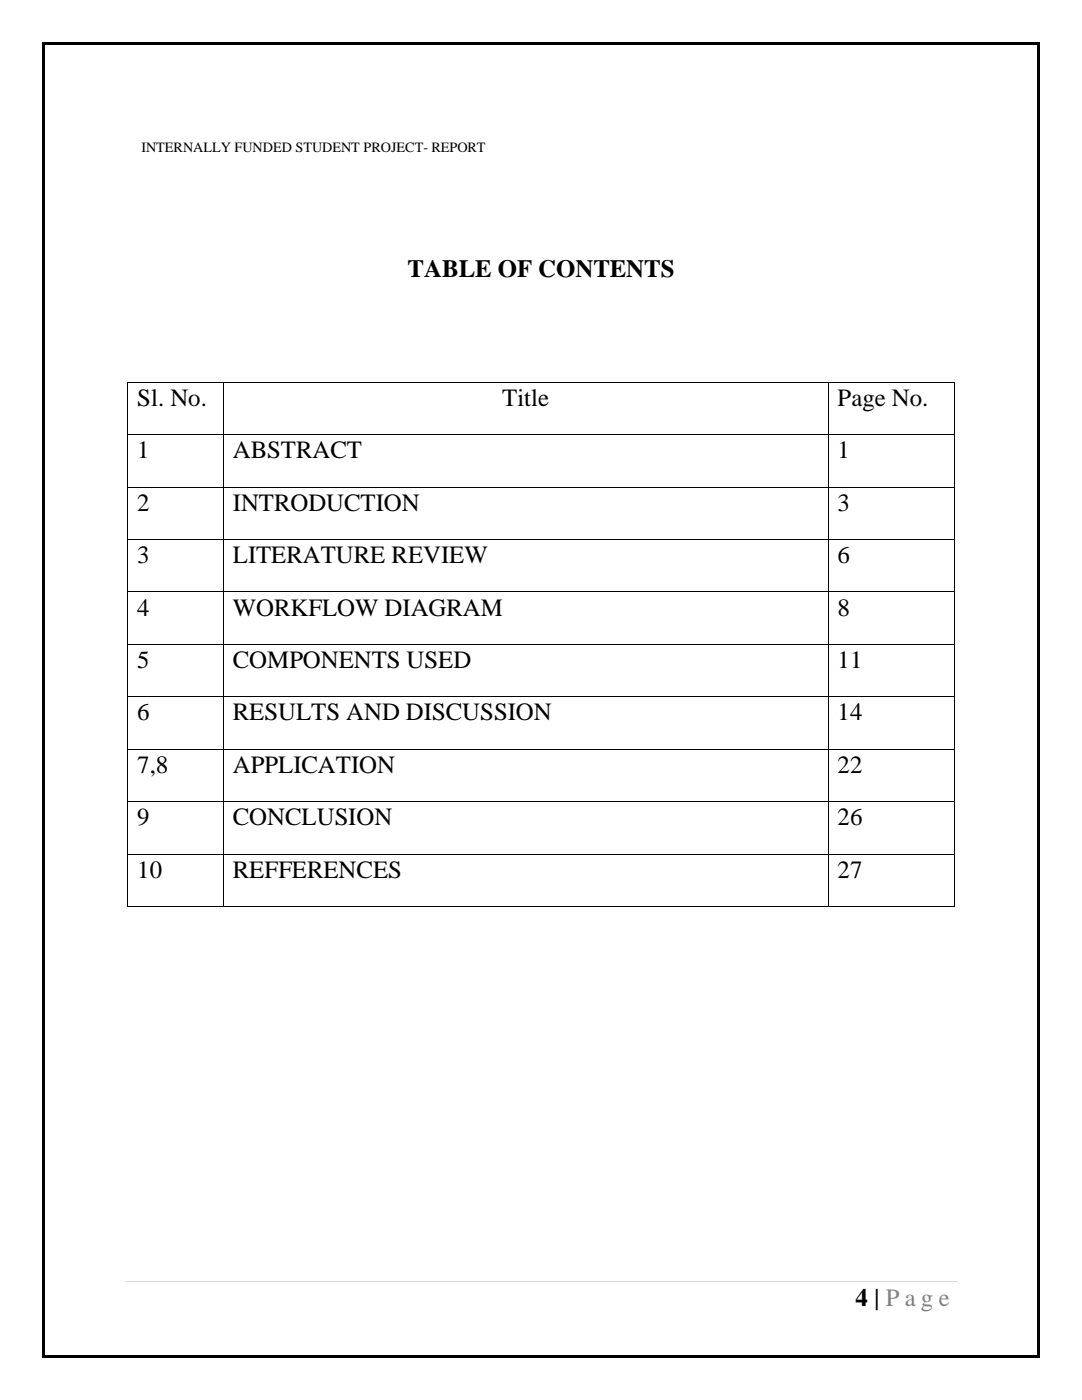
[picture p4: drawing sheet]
<svg xmlns="http://www.w3.org/2000/svg" width="216mm" height="279mm" viewBox="0 0 216 279" stroke-linecap="round" stroke-linejoin="round" font-family="sans-serif">
<defs><g id="words">
<g font-size="5">
<text x="81.3" y="55.4">TABLE OF CONTENTS</text>
<text x="27.4" y="81">Sl. No.</text>
<text x="100.2" y="81">Title</text>
<text x="167.1" y="81">Page No.</text>
<text x="27.4" y="91.5">1</text>
<text x="46.4" y="91.5">ABSTRACT</text>
<text x="167.1" y="91.5">1</text>
<text x="27.4" y="101.9">2</text>
<text x="46.4" y="101.9">INTRODUCTION</text>
<text x="167.1" y="101.9">3</text>
<text x="27.4" y="112.4">3</text>
<text x="46.4" y="112.4">LITERATURE REVIEW</text>
<text x="167.1" y="112.4">6</text>
<text x="27.4" y="122.9">4</text>
<text x="46.4" y="122.9">WORKFLOW DIAGRAM</text>
<text x="167.1" y="122.9">8</text>
<text x="27.4" y="133.3">5</text>
<text x="46.4" y="133.3">COMPONENTS USED</text>
<text x="167.1" y="133.3">11</text>
<text x="27.4" y="143.8">6</text>
<text x="46.4" y="143.8">RESULTS AND DISCUSSION</text>
<text x="167.1" y="143.8">14</text>
<text x="27.4" y="154.2">7,8</text>
<text x="46.4" y="154.2">APPLICATION</text>
<text x="167.1" y="154.2">22</text>
<text x="27.4" y="164.7">9</text>
<text x="46.4" y="164.7">CONCLUSION</text>
<text x="167.1" y="164.7">26</text>
<text x="27.4" y="175.2">10</text>
<text x="46.4" y="175.2">REFFERENCES</text>
<text x="167.1" y="175.2">27</text>
<text x="170.7" y="260.7">4 | P a g e</text>
</g>
<text font-size="2.8" x="28.2" y="30.4">INTERNALLY FUNDED STUDENT PROJECT- REPORT</text>
</g></defs>
<path d="M24.9 255.7h166.1" fill="none" stroke="#d9d9d9" stroke-width=".2"/>
<g fill="#000">
<path d="M8.5 8.5h.5v.5h-.5z" fill-rule="evenodd"/>
<path d="M8.5 8.5h.5v.5h-.5z" fill-rule="evenodd"/>
<path d="M9 8.5h198v.5h-198z" fill-rule="evenodd"/>
<path d="M207 8.5h.5v.5h-.5z" fill-rule="evenodd"/>
<path d="M207 8.5h.5v.5h-.5z" fill-rule="evenodd"/>
<path d="M25.4 76.2h.2v.2h-.2z" fill-rule="evenodd"/>
<path d="M25.4 76.2h.2v.2h-.2z" fill-rule="evenodd"/>
<path d="M44.5 76.2h.1v.2h-.1z" fill-rule="evenodd"/>
<path d="M165.1 76.2h.2v.2h-.2z" fill-rule="evenodd"/>
<path d="M190.4 76.2h.1v.2h-.1z" fill-rule="evenodd"/>
<path d="M190.4 76.2h.1v.2h-.1z" fill-rule="evenodd"/>
<path d="M25.4 86.7h.2v.1h-.2z" fill-rule="evenodd"/>
<path d="M25.4 97.1h.2v.2h-.2z" fill-rule="evenodd"/>
<path d="M44.5 86.7h.1v.1h-.1z" fill-rule="evenodd"/>
<path d="M44.5 97.1h.1v.2h-.1z" fill-rule="evenodd"/>
<path d="M165.1 86.7h.2v.1h-.2z" fill-rule="evenodd"/>
<path d="M165.1 97.1h.2v.2h-.2z" fill-rule="evenodd"/>
<path d="M190.4 86.7h.1v.1h-.1z" fill-rule="evenodd"/>
<path d="M190.4 97.1h.1v.2h-.1z" fill-rule="evenodd"/>
<path d="M25.4 107.6h.2v.2h-.2z" fill-rule="evenodd"/>
<path d="M25.4 118h.2v.2h-.2z" fill-rule="evenodd"/>
<path d="M44.5 107.6h.1v.2h-.1z" fill-rule="evenodd"/>
<path d="M44.5 118h.1v.2h-.1z" fill-rule="evenodd"/>
<path d="M165.1 107.6h.2v.2h-.2z" fill-rule="evenodd"/>
<path d="M165.1 118h.2v.2h-.2z" fill-rule="evenodd"/>
<path d="M190.4 107.6h.1v.2h-.1z" fill-rule="evenodd"/>
<path d="M190.4 118h.1v.2h-.1z" fill-rule="evenodd"/>
<path d="M25.4 128.5h.2v.2h-.2z" fill-rule="evenodd"/>
<path d="M25.4 139h.2v.2h-.2z" fill-rule="evenodd"/>
<path d="M44.5 128.5h.1v.2h-.1z" fill-rule="evenodd"/>
<path d="M44.5 139h.1v.2h-.1z" fill-rule="evenodd"/>
<path d="M165.1 128.5h.2v.2h-.2z" fill-rule="evenodd"/>
<path d="M165.1 139h.2v.2h-.2z" fill-rule="evenodd"/>
<path d="M190.4 128.5h.1v.2h-.1z" fill-rule="evenodd"/>
<path d="M190.4 139h.1v.2h-.1z" fill-rule="evenodd"/>
<path d="M25.4 149.5h.2v.1h-.2z" fill-rule="evenodd"/>
<path d="M44.5 149.5h.1v.1h-.1z" fill-rule="evenodd"/>
<path d="M165.1 149.5h.2v.1h-.2z" fill-rule="evenodd"/>
<path d="M190.4 149.5h.1v.1h-.1z" fill-rule="evenodd"/>
<path d="M25.4 159.9h.2v.2h-.2z" fill-rule="evenodd"/>
<path d="M25.4 170.4h.2v.1h-.2z" fill-rule="evenodd"/>
<path d="M44.5 159.9h.1v.2h-.1z" fill-rule="evenodd"/>
<path d="M44.5 170.4h.1v.1h-.1z" fill-rule="evenodd"/>
<path d="M165.1 159.9h.2v.2h-.2z" fill-rule="evenodd"/>
<path d="M165.1 170.4h.2v.1h-.2z" fill-rule="evenodd"/>
<path d="M190.4 159.9h.1v.2h-.1z" fill-rule="evenodd"/>
<path d="M190.4 170.4h.1v.1h-.1z" fill-rule="evenodd"/>
<path d="M25.4 180.8h.2v.2h-.2z" fill-rule="evenodd"/>
<path d="M25.4 180.8h.2v.2h-.2z" fill-rule="evenodd"/>
<path d="M44.5 180.8h.1v.2h-.1z" fill-rule="evenodd"/>
<path d="M165.1 180.8h.2v.2h-.2z" fill-rule="evenodd"/>
<path d="M190.4 180.8h.1v.2h-.1z" fill-rule="evenodd"/>
<path d="M190.4 180.8h.1v.2h-.1z" fill-rule="evenodd"/>
<path d="M8.5 9h.5v261.5h-.5z" fill-rule="evenodd"/>
<path d="M8.5 270.5h.5v.5h-.5z" fill-rule="evenodd"/>
<path d="M8.5 270.5h.5v.5h-.5z" fill-rule="evenodd"/>
<path d="M9 270.5h198v.5h-198z" fill-rule="evenodd"/>
<path d="M207 9h.5v261.5h-.5z" fill-rule="evenodd"/>
<path d="M207 270.5h.5v.5h-.5z" fill-rule="evenodd"/>
<path d="M207 270.5h.5v.5h-.5z" fill-rule="evenodd"/>
</g>
<g fill="none" stroke="#000" stroke-width=".2">
<path d="M25.5 76.4v10.3M25.6 76.3h18.9M44.5 76.4v10.3M44.6 76.3h120.5M165.2 76.4v10.3M165.3 76.3h25.1M190.5 76.4v10.3M25.5 86.8v10.3M25.5 97.3v10.3M25.6 86.8h18.9M25.6 97.2h18.9M44.5 86.8v10.3"/>
<path d="M44.5 97.3v10.3M44.6 86.8h120.5M44.6 97.2h120.5M165.2 86.8v10.3M165.2 97.3v10.3M165.3 86.8h25.1M165.3 97.2h25.1M190.5 86.8v10.3M190.5 97.3v10.3M25.5 107.8v10.2M25.5 118.2v10.3M25.6 107.7h18.9"/>
<path d="M25.6 118.1h18.9M44.5 107.8v10.2M44.5 118.2v10.3M44.6 107.7h120.5M44.6 118.1h120.5M165.2 107.8v10.2M165.2 118.2v10.3M165.3 107.7h25.1M165.3 118.1h25.1M190.5 107.8v10.2M190.5 118.2v10.3M25.5 128.7v10.3"/>
<path d="M25.5 139.2v10.3M25.6 128.6h18.9M25.6 139.1h18.9M44.5 128.7v10.3M44.5 139.2v10.3M44.6 128.6h120.5M44.6 139.1h120.5M165.2 128.7v10.3M165.2 139.2v10.3M165.3 128.6h25.1M165.3 139.1h25.1M190.5 128.7v10.3"/>
<path d="M190.5 139.2v10.3M25.5 149.6v10.3M25.6 149.5h18.9M44.5 149.6v10.3M44.6 149.5h120.5M165.2 149.6v10.3M165.3 149.5h25.1M190.5 149.6v10.3M25.5 160.1v10.3M25.5 170.5v10.3M25.6 160h18.9M25.6 170.5h18.9"/>
<path d="M44.5 160.1v10.3M44.5 170.5v10.3M44.6 160h120.5M44.6 170.5h120.5M165.2 160.1v10.3M165.2 170.5v10.3M165.3 160h25.1M165.3 170.5h25.1M190.5 160.1v10.3M190.5 170.5v10.3M25.6 180.9h18.9M44.6 180.9h120.5"/>
<path d="M165.3 180.9h25.1"/>
</g>
<use href="#words"/>
</svg>
